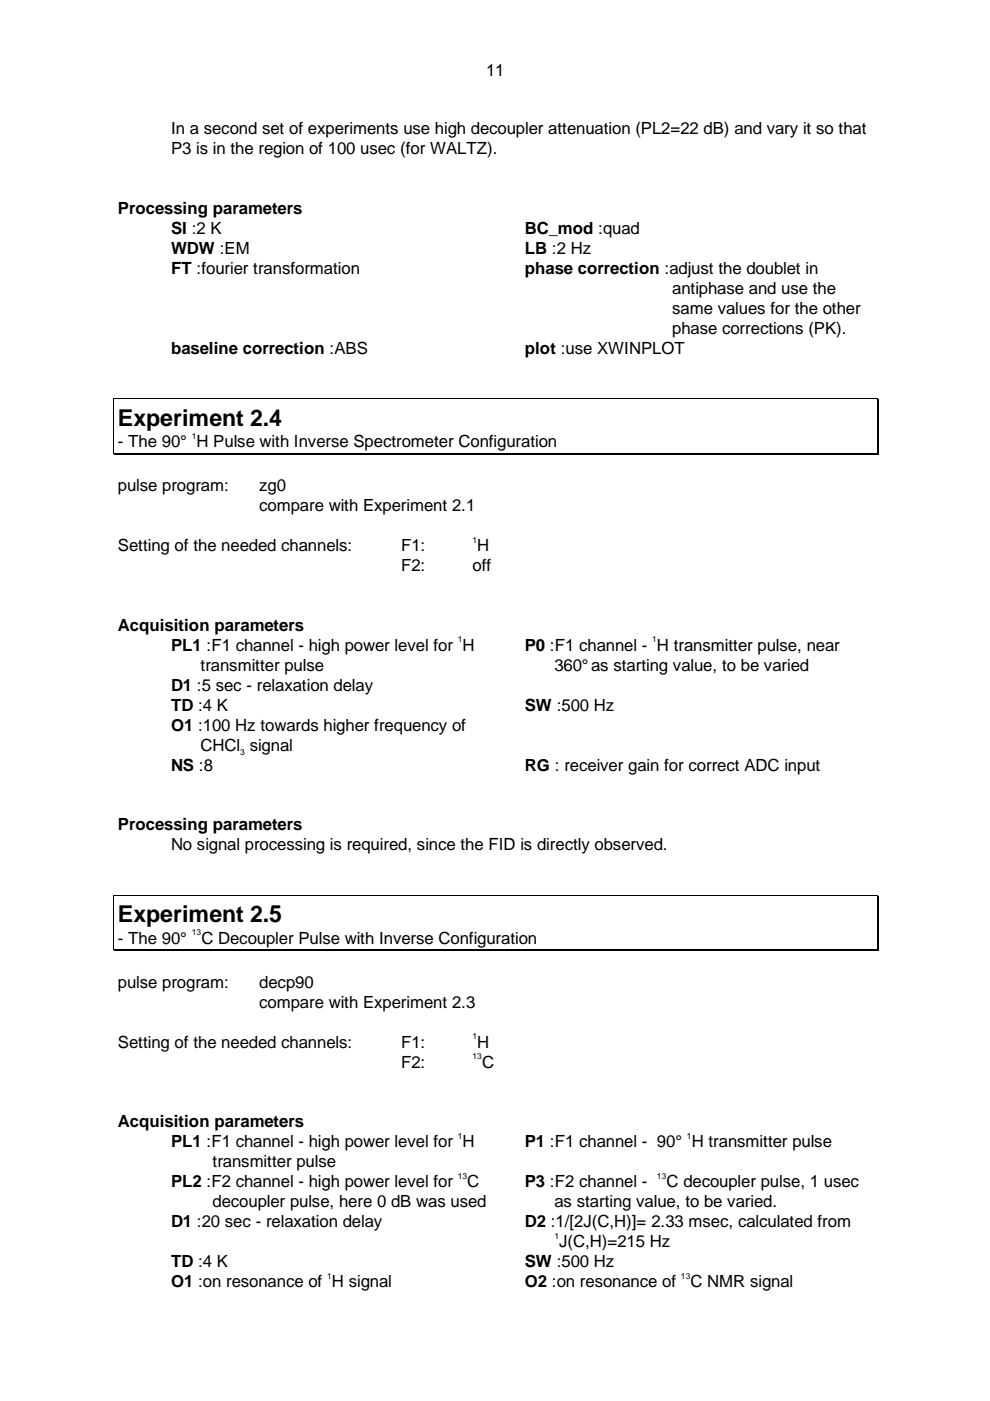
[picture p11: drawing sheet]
<svg xmlns="http://www.w3.org/2000/svg" width="210mm" height="297mm" viewBox="0 0 210 297" stroke-linecap="round" stroke-linejoin="round" font-family="sans-serif">
<defs><g id="words">
<g font-size="4.9">
<text x="25" y="90.3">Experiment 2.4</text>
<text x="25" y="195.5">Experiment 2.5</text>
</g>
<g font-size="3.6">
<text x="103.1" y="16.1">11</text>
<text x="36.3" y="28.5">In a second set of experiments use high decoupler attenuation (PL2=22 dB) and vary it so that</text>
<text x="36.3" y="32.7">P3 is in the region of 100 usec (for WALTZ).</text>
<text x="25" y="45.3">Processing parameters</text>
<text x="36.3" y="49.6">SI :2 K</text>
<text x="36.3" y="53.8">WDW :EM</text>
<text x="111.3" y="49.6">BC_mod :quad</text>
<text x="111.3" y="53.8">LB :2 Hz</text>
<text x="36.3" y="58">FT :fourier transformation</text>
<text x="111.3" y="58">phase correction :adjust the doublet in</text>
<text x="142.5" y="62.3">antiphase and use the</text>
<text x="142.5" y="66.5">same values for the other</text>
<text x="142.5" y="70.7">phase corrections (PK).</text>
<text x="36.3" y="75">baseline correction :ABS</text>
<text x="111.3" y="75">plot :use XWINPLOT</text>
<text x="25" y="94.9">- The 90° H Pulse with Inverse Spectrometer Configuration</text>
<text x="25" y="104.2">pulse program:</text>
<text x="55" y="104.2">zg0</text>
<text x="55" y="108.4">compare with Experiment 2.1</text>
<text x="25" y="116.9">Setting of the needed channels:</text>
<text x="85" y="116.9">F1:</text>
<text x="101.2" y="116.9">H</text>
<text x="85" y="121.1">F2:</text>
<text x="100.2" y="121.1">off</text>
<text x="25" y="133.7">Acquisition parameters</text>
<text x="36.3" y="138">PL1 :F1 channel - high power level for H</text>
<text x="111.3" y="138">P0 :F1 channel - H transmitter pulse, near</text>
<text x="42.5" y="142.2">transmitter pulse</text>
<text x="117.5" y="142.2">360°as starting value, to be varied</text>
<text x="36.3" y="146.4">D1 :5 sec - relaxation delay</text>
<text x="36.3" y="150.7">TD :4 K</text>
<text x="36.3" y="154.9">O1 :100 Hz towards higher frequency of</text>
<text x="111.3" y="150.7">SW :500 Hz</text>
<text x="42.5" y="159.1">CHCl signal</text>
<text x="36.3" y="163.4">NS :8</text>
<text x="111.3" y="163.4">RG : receiver gain for correct ADC input</text>
<text x="25" y="176">Processing parameters</text>
<text x="36.3" y="180.2">No signal processing is required, since the FID is directly observed.</text>
<text x="25" y="200.1">- The 90°</text>
<text x="42.7" y="200.1">C Decoupler Pulse with Inverse Configuration</text>
<text x="25" y="209.4">pulse program:</text>
<text x="55" y="209.4">decp90</text>
<text x="55" y="213.7">compare with Experiment 2.3</text>
<text x="25" y="222.1">Setting of the needed channels:</text>
<text x="85" y="222.1">F1:</text>
<text x="85" y="226.4">F2:</text>
<text x="101.2" y="222.1">H</text>
<text x="102.2" y="226.4">C</text>
<text x="25" y="239">Acquisition parameters</text>
<text x="36.3" y="243.2">PL1 :F1 channel - high power level for H</text>
<text x="111.3" y="243.2">P1 :F1 channel - 90° H transmitter pulse</text>
<text x="36.3" y="251.7">PL2 :F2 channel - high power level for</text>
<text x="45.1" y="247.4">transmitter pulse</text>
<text x="99.1" y="251.7">C</text>
<text x="111.3" y="251.7">P3 :F2 channel -</text>
<text x="141.3" y="251.7">C decoupler pulse, 1 usec</text>
<text x="45.1" y="255.9">decoupler pulse, here 0 dB was used</text>
<text x="117.5" y="255.9">as starting value, to be varied.</text>
<text x="36.3" y="260.1">D1 :20 sec - relaxation delay</text>
<text x="111.3" y="260.1">D2 :1/[2J(C,H)]= 2.33 msec, calculated from</text>
<text x="36.3" y="268.6">TD :4 K</text>
<text x="111.3" y="268.6">SW :500 Hz</text>
<text x="118.6" y="264.4">J(C,H)=215 Hz</text>
<text x="36.3" y="272.8">O1 :on resonance of H signal</text>
<text x="111.3" y="272.8">O2 :on resonance of</text>
<text x="146.4" y="272.8">C NMR signal</text>
</g>
<g font-size="1.8">
<text x="40.7" y="93.1">1</text>
<text x="100.2" y="115.1">1</text>
<text x="97" y="136.2">1</text>
<text x="138.3" y="136.2">1</text>
<text x="50.9" y="160">3</text>
<text x="40.7" y="198.3">13</text>
<text x="100.2" y="220.4">1</text>
<text x="100.2" y="224.6">13</text>
<text x="97" y="241.4">1</text>
<text x="145.6" y="241.4">1</text>
<text x="97" y="249.9">13</text>
<text x="139.3" y="249.9">13</text>
<text x="117.5" y="262.6">1</text>
<text x="69.4" y="271.1">1</text>
<text x="144.4" y="271.1">13</text>
</g>
</g></defs>
<path d="M23.9 84.5h.2v.1h-.2zM23.9 96h.2v.1h-.2zM185.9 84.5h.1v.1h-.1zM185.9 96.2h.4v.2h-.4zM185.9 96h.1v.1h-.1zM186.1 96h.2v.4h-.2zM23.9 189.7h.2v.2h-.2zM185.9 189.7h.1v.2h-.1zM23.9 201.2h.2v.2h-.2zM185.9 201.5h.4v.1h-.4zM185.9 201.2h.1v.2h-.1zM186.1 201.2h.2v.4h-.2z" fill="#000"/>
<g fill="none" stroke="#000" stroke-width=".21">
<path d="M24 84.7v6.6M24 91.4v4.5M24.2 84.5h161.6M24.2 96.1h161.6M24.2 96.3h161.6M185.9 84.7v6.6M185.9 91.4v4.5M186.2 84.7v6.6M186.2 91.4v4.5M24 190v6.6M24 196.6v4.5M24.2 189.8h161.6"/>
<path d="M185.9 190v6.6M185.9 196.6v4.5M186.2 190v6.6M186.2 196.6v4.5M24.2 201.3h161.6M24.2 201.6h161.6"/>
</g>
<use href="#words"/>
</svg>
